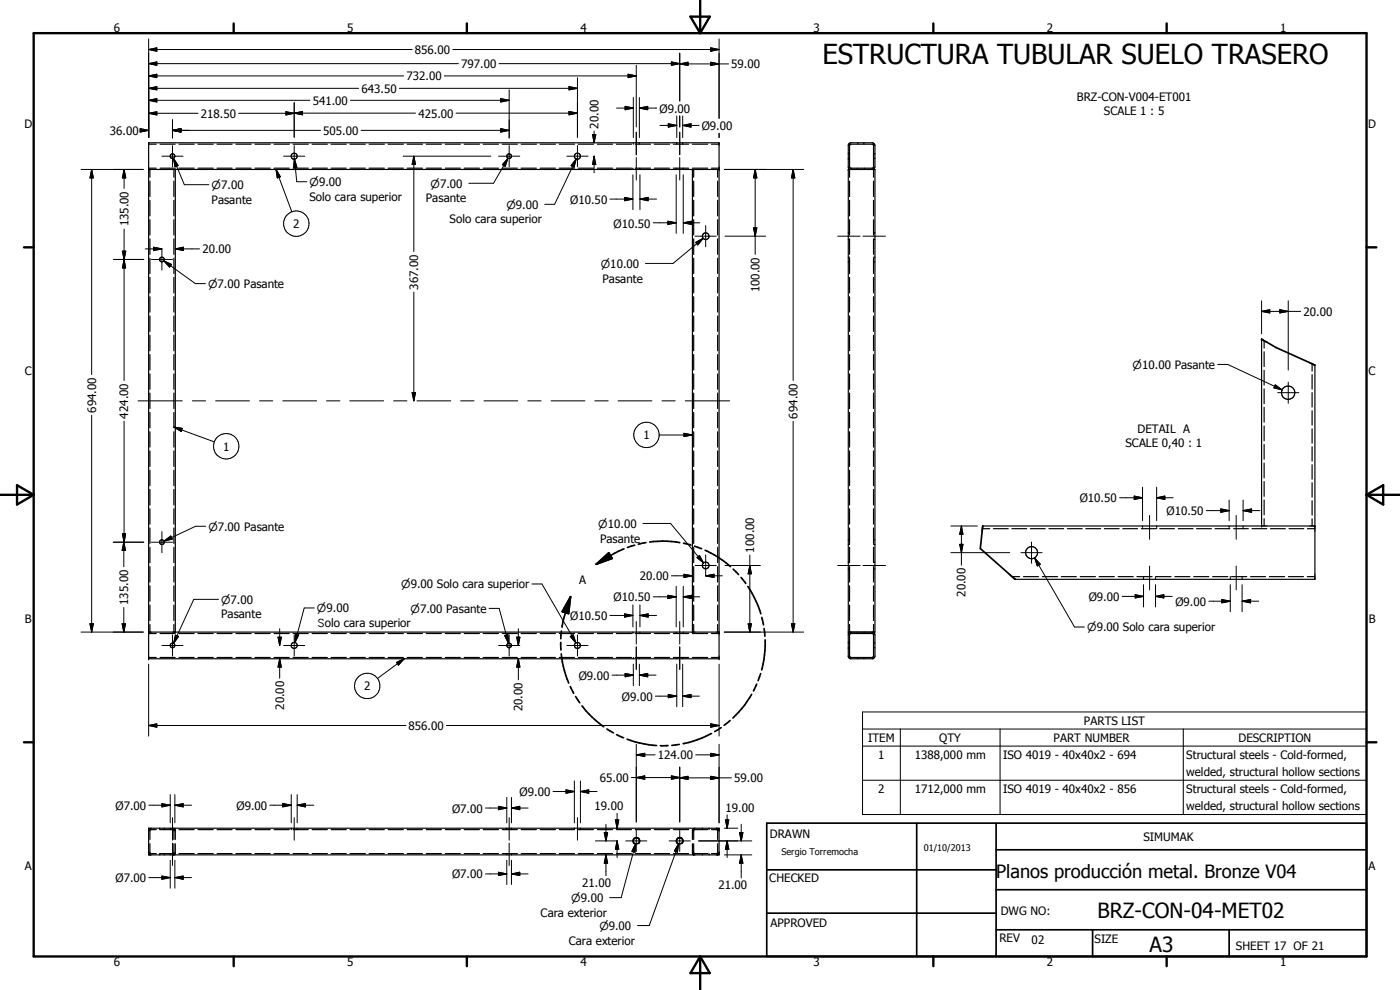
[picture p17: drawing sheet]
<svg xmlns="http://www.w3.org/2000/svg" width="420mm" height="297mm" viewBox="0 0 420 297" stroke-linecap="round" stroke-linejoin="round" font-family="sans-serif">
<defs><g id="words">
<text font-size="8.2" x="246.8" y="19.1">ESTRUCTURA TUBULAR SUELO TRASERO</text>
<g font-size="6.3">
<text x="329.4" y="275.4">BRZ-CON-04-MET02</text>
<text x="345" y="285.6">A3</text>
</g>
<text font-size="5.5" x="298.9" y="263.4">Planos producción metal. Bronze V04</text>
<g font-size="3.5">
<text x="34.2" y="9.6">6</text>
<text x="104.2" y="9.6">5</text>
<text x="174.2" y="9.6">4</text>
<text x="244.2" y="9.6">3</text>
<text x="314.2" y="9.6">2</text>
<text x="384.2" y="9.6">1</text>
<text x="124.5" y="16.2">856.00</text>
<text x="138.4" y="20.4">797.00</text>
<text x="219.4" y="20.4">59.00</text>
<text x="108.5" y="27.8">643.50</text>
<text x="122" y="24.1">732.00</text>
<text x="60.3" y="35.3">218.50</text>
<text x="93.8" y="31.4">541.00</text>
<text x="125.5" y="35.3">425.00</text>
<text x="197.9" y="33.8">Ø9.00</text>
<text x="323.2" y="30.4">BRZ-CON-V004-ET001</text>
<text x="331.3" y="34.6">SCALE 1 : 5</text>
<text x="7.3" y="38.4">D</text>
<text x="33" y="40.4">36.00</text>
<text x="97" y="40.4">505.00</text>
<text x="179.6" y="38.6" transform="rotate(-90 179.6 38.6)">20.00</text>
<text x="210.6" y="39">Ø9.00</text>
<text x="410.6" y="38.4">D</text>
<text x="63.5" y="61.2">Pasante</text>
<text x="92.9" y="60.3">Solo cara superior</text>
<text x="127.8" y="60.7">Pasante</text>
<text x="171.1" y="61.2">Ø10.50</text>
<text x="38.6" y="67.9" transform="rotate(-90 38.6 67.9)">135.00</text>
<text x="88" y="68.4">2</text>
<text x="134.9" y="67">Solo cara superior</text>
<text x="184.1" y="68.3">Ø10.50</text>
<text x="60.7" y="76">20.00</text>
<text x="125.5" y="86.9" transform="rotate(-90 125.5 86.9)">367.00</text>
<text x="180.8" y="84.8">Pasante</text>
<text x="227.9" y="87.8" transform="rotate(-90 227.9 87.8)">100.00</text>
<text x="391.1" y="94.7">20.00</text>
<text x="7.4" y="112.6">C</text>
<text x="410.7" y="112.6">C</text>
<text x="28.8" y="123.8" transform="rotate(-90 28.8 123.8)">694.00</text>
<text x="38.5" y="125.6" transform="rotate(-90 38.5 125.6)">424.00</text>
<text x="239.3" y="125.6" transform="rotate(-90 239.3 125.6)">694.00</text>
<text x="193.1" y="131.8">1</text>
<text x="341.4" y="130">DETAIL A</text>
<text x="67" y="135.2">1</text>
<text x="337.8" y="134.2">SCALE 0,40 : 1</text>
<text x="324" y="150.7">Ø10.50</text>
<text x="350.1" y="154.6">Ø10.50</text>
<text x="180.1" y="162.8">Pasante</text>
<text x="226.3" y="165.8" transform="rotate(-90 226.3 165.8)">100.00</text>
<text x="173.9" y="175.3">A</text>
<text x="192.1" y="174.1">20.00</text>
<text x="289.8" y="179.1" transform="rotate(-90 289.8 179.1)">20.00</text>
<text x="38.5" y="181.5" transform="rotate(-90 38.5 181.5)">135.00</text>
<text x="66.4" y="185.5">Pasante</text>
<text x="184.1" y="180.5">Ø10.50</text>
<text x="326.8" y="180.3">Ø9.00</text>
<text x="352.8" y="181.8">Ø9.00</text>
<text x="7.4" y="186.9">B</text>
<text x="171.1" y="186.1">Ø10.50</text>
<text x="410.8" y="186.9">B</text>
<text x="173.7" y="204">Ø9.00</text>
<text x="109.3" y="207.1">2</text>
<text x="85.2" y="213" transform="rotate(-90 85.2 213)">20.00</text>
<text x="156.8" y="213.4" transform="rotate(-90 156.8 213.4)">20.00</text>
<text x="186.6" y="210.2">Ø9.00</text>
<text x="122.6" y="218.9">856.00</text>
<text x="325.3" y="217.5">PARTS LIST</text>
<text x="197.4" y="227.8">124.00</text>
<text x="260.5" y="222.5">ITEM</text>
<text x="263.6" y="227.7">1</text>
<text x="274.5" y="227.7">1388,000 mm</text>
<text x="281.9" y="222.6">QTY</text>
<text x="301" y="227.7">ISO 4019 - 40x40x2 - 694</text>
<text x="316.2" y="222.5">PART NUMBER</text>
<text x="356" y="227.8">Structural steels - Cold-formed,</text>
<text x="371.7" y="222.6">DESCRIPTION</text>
<text x="356" y="232.9">welded, structural hollow sections</text>
<text x="155.9" y="238.9">Ø9.00</text>
<text x="180" y="234.6">65.00</text>
<text x="220.3" y="234.7">59.00</text>
<text x="263.6" y="238">2</text>
<text x="274.5" y="238">1712,000 mm</text>
<text x="301" y="238">ISO 4019 - 40x40x2 - 856</text>
<text x="356" y="238">Structural steels - Cold-formed,</text>
<text x="34.7" y="243">Ø7.00</text>
<text x="70.9" y="243">Ø9.00</text>
<text x="135.7" y="243.8">Ø7.00</text>
<text x="178.4" y="243.2">19.00</text>
<text x="217.8" y="243.6">19.00</text>
<text x="356" y="243.2">welded, structural hollow sections</text>
<text x="231" y="251.5">DRAWN</text>
<text x="343.1" y="252.3">SIMUMAK</text>
<text x="7.4" y="261.1">A</text>
<text x="135.7" y="263.6">Ø7.00</text>
<text x="410.7" y="261.1">A</text>
<text x="34.7" y="264.7">Ø7.00</text>
<text x="174.7" y="266.1">21.00</text>
<text x="215.6" y="266.8">21.00</text>
<text x="230.9" y="264.6">CHECKED</text>
<text x="162.3" y="275">Cara exterior</text>
<text x="300.3" y="274.5">DWG NO:</text>
<text x="231.3" y="278.3">APPROVED</text>
<text x="170.7" y="283.5">Cara exterior</text>
<text x="299.9" y="282.6">REV</text>
<text x="309.6" y="283.3">02</text>
<text x="328.5" y="283.1">SIZE</text>
<text x="370.9" y="285.1">SHEET 17 OF 21</text>
<text x="34.2" y="289.9">6</text>
<text x="104.2" y="289.9">5</text>
<text x="174.2" y="289.9">4</text>
<text x="244.2" y="289.9">3</text>
<text x="314.2" y="289.9">2</text>
<text x="384.2" y="289.9">1</text>
</g>
<g font-size="3.3">
<text x="63.5" y="56.7">n7.00</text>
<text x="92.9" y="55.8">n9.00</text>
<text x="129.2" y="56.3">n7.00</text>
<text x="152" y="62.6">n9.00</text>
<text x="180.3" y="80.3">n10.00</text>
<text x="62.5" y="86.4">n7.00 Pasante</text>
<text x="339.9" y="110.7">n10.00 Pasante</text>
<text x="62.6" y="159.2">n7.00 Pasante</text>
<text x="179.6" y="158.3">n10.00</text>
<text x="120.4" y="176.5">n9.00 Solo cara superior</text>
<text x="66.4" y="181.1">n7.00</text>
<text x="95.1" y="183.7">n9.00</text>
<text x="123.2" y="183.8">n7.00 Pasante</text>
<text x="95.1" y="188.1">Solo cara superior</text>
<text x="326.3" y="189.4">n9.00 Solo cara superior</text>
<text x="171.4" y="270.6">n9.00</text>
<text x="179.9" y="279">n9.00</text>
</g>
<g font-size="2.7">
<text x="234.5" y="256.6">Sergio Torremocha</text>
<text x="277.2" y="255.3">01/10/2013</text>
</g>
</g></defs>
<g fill="none" stroke="#000" stroke-width=".35">
<path d="M44.6 42.8h171.2v154.9h-171.2zM44.6 50.8h171.2M44.6 50.5h2.3M44.6 43.3h2.3M45 50.8v2.4M45 54.4v4.6M48 50.5h4.6M48 43.3h4.6M52.2 50.8v2.4M52.2 54.4v4.6M52.6 50.8v138.9M53.7 50.5h4.6"/>
<path d="M53.7 43.3h4.6M59.4 50.5h4.6M59.4 43.3h4.6M65.1 50.5h4.6M65.1 43.3h4.6M70.8 50.5h4.6M70.8 43.3h4.6M76.5 50.5h4.6M76.5 43.3h4.6M82.2 50.5h4.6M82.2 43.3h4.6M88 50.5h4.5"/>
<path d="M88 43.3h4.5M93.7 50.5h4.5M93.7 43.3h4.5M99.4 50.5h4.5M99.4 43.3h4.5M105.1 50.5h4.5M105.1 43.3h4.5M110.8 50.5h4.5M110.8 43.3h4.5M116.5 50.5h4.6M116.5 43.3h4.6M122.2 50.5h4.6"/>
<path d="M122.2 43.3h4.6M127.9 50.5h4.6M127.9 43.3h4.6M133.6 50.5h4.6M133.6 43.3h4.6M139.3 50.5h4.6M139.3 43.3h4.6M145 50.5h4.6M145 43.3h4.6M150.7 50.5h4.6M150.7 43.3h4.6M156.4 50.5h4.6"/>
<path d="M156.4 43.3h4.6M162.1 50.5h4.6M162.1 43.3h4.6M167.8 50.5h4.6M167.8 43.3h4.6M173.6 50.5h4.5M173.6 43.3h4.5M179.3 50.5h4.5M179.3 43.3h4.5M185 50.5h4.5M185 43.3h4.5M189.9 50.5v.1"/>
<path d="M189.9 50.7v.1M190.1 42.8v.2M190.1 43.1v.2M190.7 50.5h4.5M190.7 43.3h4.5M191.9 42.8v.2M191.9 43.1v.2M192.1 50.5v.1M192.1 50.7v.1M196.4 50.5h4.5M196.4 43.3h4.5M202.1 50.5h4.6"/>
<path d="M202.1 43.3h4.6M202.9 50.5v.1M202.9 50.7v.1M203.1 42.8v.2M203.1 43.1v.2M204.9 42.8v.2M204.9 43.1v.2M205.1 50.5v.1M205.1 50.7v.1M207.8 50.8v138.9M207.8 50.5h4.6M207.8 43.3h4.6"/>
<path d="M208.2 50.8v2.4M208.2 54.4v4.6M213.5 50.5h2.3M213.5 43.3h2.3M215.4 50.8v2.4M215.4 54.4v4.6M254.6 50.8h8v138.9h-8zM254.6 47.5h.1M254.6 47.8h.1M254.6 46h.1M254.6 46.1h.1M254.8 47.5h.2"/>
<path d="M254.8 47.8h.2M254.8 46h.2M254.8 46.1h.2M255 50.8v2.4M255 54.4v4.6M255 43.4l.4-.1h6.6v7.1h-6.9l-.1-.3zM255.2 50.8l-.6-.5v-6.8l.2-.4 .6-.3h6.4l.5 .3 .3 .6v6.4l-.6 .7M257.3 50.5v.1M257.3 50.7v.1M257.5 42.8v.2M257.5 43.1v.2M259.3 42.8v.2"/>
<path d="M259.3 43.1v.2M259.4 50.5v.1M259.4 50.7v.1M262.2 47.5h.1M262.2 50.8v2.4M262.2 54.4v4.6M262.2 46.1h.1M262.5 47.5h.1M262.5 46.1h.1M45 60.1v4.7M45 65.9v4.6M45 71.7v4.6"/>
<path d="M45 77.5v4.6M52.2 60.1v4.7M52.2 65.9v4.6M52.2 71.7v4.6M52.2 77.5v4.6M208.2 60.1v4.7M208.2 65.9v4.6M208.2 71.7v4.6M208.2 77.5v4.6M215.4 60.1v4.7M215.4 65.9v4.6M215.4 71.7v4.6"/>
<path d="M215.4 77.5v4.6M254.6 71.9h.1M254.6 78.6h.1M254.6 77.2h.1M254.6 69.8h.1M254.8 71.9h.2M254.8 78.6h.2M254.8 77.2h.2M254.8 69.8h.2M255 60.1v4.7M255 65.9v4.6M255 71.7v4.6"/>
<path d="M255 77.5v4.6M262.2 71.9h.1M262.2 78.6h.1M262.2 77.2h.1M262.2 60.1v4.7M262.2 65.9v4.6M262.2 71.7v4.6M262.2 77.5v4.6M262.2 69.8h.1M262.5 71.9h.1M262.5 78.6h.1M262.5 77.2h.1"/>
<path d="M262.5 69.8h.1M45 83.2v4.7M45 89v4.6M45 94.8v4.6M52.2 83.2v4.7M52.2 89v4.6M52.2 94.8v4.6M208.2 83.2v4.7M208.2 89v4.6M208.2 94.8v4.6M215.4 83.2v4.7M215.4 89v4.6"/>
<path d="M215.4 94.8v4.6M255 83.2v4.7M255 89v4.6M255 94.8v4.6M262.2 83.2v4.7M262.2 89v4.6M262.2 94.8v4.6M45 100.6v4.6M45 106.4v4.6M45 112.2v4.6M45 117.9v4.7M52.2 100.6v4.6"/>
<path d="M52.2 106.4v4.6M52.2 112.2v4.6M52.2 117.9v4.7M208.2 100.6v4.6M208.2 106.4v4.6M208.2 112.2v4.6M208.2 117.9v4.7M215.4 100.6v4.6M215.4 106.4v4.6M215.4 112.2v4.6M215.4 117.9v4.7M255 100.6v4.6"/>
<path d="M255 106.4v4.6M255 112.2v4.6M255 117.9v4.7M262.2 100.6v4.6M262.2 106.4v4.6M262.2 112.2v4.6M262.2 117.9v4.7M378.6 101.8v56M379.4 102.2v2.2M379.4 105.5v4.5M379.4 111.1v4.5M379.4 116.7v4.4"/>
<path d="M393.8 109.2v2.1M393.8 112.4v4.4M393.8 117.8v4.3M394.6 109.6v64.2h-89.9M45 123.7v4.7M45 129.5v4.7M45 135.3v4.7M52.2 123.7v4.7M52.2 129.5v4.7M52.2 135.3v4.7M208.2 123.7v4.7M208.2 129.5v4.7"/>
<path d="M208.2 135.3v4.7M215.4 123.7v4.7M215.4 129.5v4.7M215.4 135.3v4.7M255 123.7v4.7M255 129.5v4.7M255 135.3v4.7M262.2 123.7v4.7M262.2 129.5v4.7M262.2 135.3v4.7M379.4 122.2v4.5M379.4 127.8v4.4"/>
<path d="M379.4 133.3v4.5M379.4 138.9v4.5M393.8 123.2v4.4M393.8 128.7v4.3M393.8 134v4.3M393.8 139.4v4.4M45 141.1v4.6M45 146.9v4.6M45 152.7v4.6M45 158.4v4.7M52.2 141.1v4.6M52.2 146.9v4.6"/>
<path d="M52.2 152.7v4.6M52.2 158.4v4.7M208.2 141.1v4.6M208.2 146.9v4.6M208.2 152.7v4.6M208.2 158.4v4.7M215.4 141.1v4.6M215.4 146.9v4.6M215.4 152.7v4.6M215.4 158.4v4.7M255 141.1v4.6M255 146.9v4.6"/>
<path d="M255 152.7v4.6M255 158.4v4.7M262.2 141.1v4.6M262.2 146.9v4.6M262.2 152.7v4.6M262.2 158.4v4.7M294.8 158.6h2.2M294.9 157.8h99.7M298.1 158.6h4.5M303.7 158.6h4.4M309.2 158.6h4.5M314.8 158.6h4.4"/>
<path d="M320.3 158.6h4.5M325.9 158.6h4.4M331.4 158.6h4.5M337 158.6h4.4M342.5 158.6h4.4M342.9 157.8v.3M342.9 158.4v.2M347.1 157.8v.3M347.1 158.4v.2M348.1 158.6h4.4M353.6 158.6h4.4M359.1 158.6h4.4"/>
<path d="M364.6 158.6h4.5M368.9 157.8v.3M368.9 158.4v.2M370.2 158.6h4.4M373.1 157.8v.3M373.1 158.4v.2M375.7 158.6h4.5M379.4 144.5v4.4M379.4 150v4.5M379.4 155.6v2.2M381.3 158.6h4.4M386.8 158.6h4.5"/>
<path d="M392.4 158.6h2.2M393.8 144.8v4.4M393.8 150.2v4.4M393.8 155.7v2.1M45 164.2v4.6M45 170v4.6M45 175.8v4.6M52.2 164.2v4.6M52.2 170v4.6M52.2 175.8v4.6M208.2 164.2v4.6M208.2 170v4.6"/>
<path d="M208.2 175.8v4.6M215.4 164.2v4.6M215.4 170v4.6M215.4 175.8v4.6M254.6 168.7h.1M254.6 163.4h.1M254.6 162h.1M254.6 170.7h.1M254.8 168.7h.2M254.8 163.4h.2M254.8 162h.2M254.8 170.7h.2"/>
<path d="M255 164.2v4.6M255 170v4.6M255 175.8v4.6M262.2 168.7h.1M262.2 163.4h.1M262.2 162h.1M262.2 164.2v4.6M262.2 170v4.6M262.2 175.8v4.6M262.2 170.7h.1M262.5 168.7h.1M262.5 163.4h.1"/>
<path d="M262.5 162h.1M262.5 170.7h.1M303.7 173h2.3M307.2 173h4.5M312.8 173h4.6M318.5 173h4.5M324.2 173h4.5M329.8 173h4.6M335.6 173h4.5M341.2 173h4.6M343.2 173v.3M343.2 173.6v.2"/>
<path d="M346.8 173v.3M346.8 173.6v.2M346.9 173h4.5M352.6 173h4.5M358.3 173h4.5M363.9 173h4.6M369.2 173v.3M369.2 173.6v.2M369.6 173h4.6M372.8 173v.3M372.8 173.6v.2M375.3 173h4.5"/>
<path d="M380.9 173h4.6M386.7 173h4.5M392.3 173h2.3M44.6 189.7h171.2M44.6 190.1h2.3M44.6 197.3h2.3M45 181.6v4.6M45 187.4v2.3M48 190.1h4.6M48 197.3h4.6M52.2 181.6v4.6M52.2 187.4v2.3"/>
<path d="M53.7 190.1h4.6M53.7 197.3h4.6M59.4 190.1h4.6M59.4 197.3h4.6M65.1 190.1h4.6M65.1 197.3h4.6M70.8 190.1h4.6M70.8 197.3h4.6M76.5 190.1h4.6M76.5 197.3h4.6M82.2 190.1h4.6M82.2 197.3h4.6"/>
<path d="M88 190.1h4.5M88 197.3h4.5M93.7 190.1h4.5M93.7 197.3h4.5M99.4 190.1h4.5M99.4 197.3h4.5M105.1 190.1h4.5M105.1 197.3h4.5M110.8 190.1h4.5M110.8 197.3h4.5M116.5 190.1h4.6M116.5 197.3h4.6"/>
<path d="M122.2 190.1h4.6M122.2 197.3h4.6M127.9 190.1h4.6M127.9 197.3h4.6M133.6 190.1h4.6M133.6 197.3h4.6M139.3 190.1h4.6M139.3 197.3h4.6M145 190.1h4.6M145 197.3h4.6M150.7 190.1h4.6M150.7 197.3h4.6"/>
<path d="M156.4 190.1h4.6M156.4 197.3h4.6M162.1 190.1h4.6M162.1 197.3h4.6M167.8 190.1h4.6M167.8 197.3h4.6M173.6 190.1h4.5M173.6 197.3h4.5M179.3 190.1h4.5M179.3 197.3h4.5M185 190.1h4.5M185 197.3h4.5"/>
<path d="M189.9 189.7v.1M189.9 189.9v.2M190.1 197.3v.1M190.1 197.5v.2M190.7 190.1h4.5M190.7 197.3h4.5M191.9 197.3v.1M191.9 197.5v.2M192.1 189.7v.1M192.1 189.9v.2M196.4 190.1h4.5M196.4 197.3h4.5"/>
<path d="M202.1 190.1h4.6M202.1 197.3h4.6M202.9 189.7v.1M202.9 189.9v.2M203.1 197.3v.1M203.1 197.5v.2M204.9 197.3v.1M204.9 197.5v.2M205.1 189.7v.1M205.1 189.9v.2M207.8 190.1h4.6M207.8 197.3h4.6"/>
<path d="M208.2 181.6v4.6M208.2 187.4v2.3M213.5 190.1h2.3M213.5 197.3h2.3M215.4 181.6v4.6M215.4 187.4v2.3M254.6 194.4h.1M254.6 192.8h.1M254.6 194.6h.1M254.6 193h.1M254.8 194.4h.2M254.8 192.8h.2"/>
<path d="M254.8 194.6h.2M254.8 193h.2M255 181.6v4.6M255 187.4v2.3M255 190.2l.3-.1 6.7 .1v7h-6.9l-.1-.4zM255.4 189.7l-.8 .5v6.9l.6 .6h6.8l.5-.4 .1-6.8-.3-.6-.5-.2M257.3 189.7v.1M257.3 189.9v.2M257.5 197.3v.1M257.5 197.5v.2M259.3 197.3v.1M259.3 197.5v.2"/>
<path d="M259.4 189.7v.1M259.4 189.9v.2M262.2 194.4h.1M262.2 181.6v4.6M262.2 187.4v2.3M262.2 193h.1M262.5 194.4h.1M262.5 193h.1M44.6 248.5h171.2v8h-171.2zM44.6 248.9h2.3M44.6 255.9l.1 .2M44.6 256.1h2.3"/>
<path d="M44.7 248.9l-.1 .2M45 253.2v2.7M45 256.4l.4 .1M45 249.1v2.8M45.2 256l.2 .1M45.2 248.9v.1M45.4 248.5l-.4 .1M47.9 248.5v.2M47.9 248.8v.1M47.9 256.1v.1M47.9 256.4v.1M48 248.9h4.6"/>
<path d="M48 256.1h4.6M49.3 248.5v.2M49.3 248.8v.1M49.3 256.1v.1M49.3 256.4v.1M51.1 248.5v.2M51.1 248.8v.1M51.1 256.1v.1M51.1 256.4v.1M51.8 248.5l.4 .1M51.9 248.9l.1 .1M52 256l-.2 .1"/>
<path d="M52.1 249.1l.1 2.8M52.2 253.2l-.1 2.7M52.2 256.4l-.4 .1M52.5 248.5v.2M52.5 248.8l.1 3.1M52.5 256.4v.1M52.6 253.2l-.1 3M53.7 248.9h4.6M53.7 256.1h4.6M59.4 248.9h4.6M59.4 256.1h4.6M65.1 248.9h4.6"/>
<path d="M65.1 256.1h4.6M70.8 248.9h4.6M70.8 256.1h4.6M76.5 248.9h4.6M76.5 256.1h4.6M82.2 248.9h4.6M82.2 256.1h4.6M87.4 248.5v.2M87.4 248.8v.1M88 248.9h4.5M88 256.1h4.5M89.2 248.5v.2"/>
<path d="M89.2 248.8v.1M93.7 248.9h4.5M93.7 256.1h4.5M99.4 248.9h4.5M99.4 256.1h4.5M105.1 248.9h4.5M105.1 256.1h4.5M110.8 248.9h4.5M110.8 256.1h4.5M116.5 248.9h4.6M116.5 256.1h4.6M122.2 248.9h4.6"/>
<path d="M122.2 256.1h4.6M127.9 248.9h4.6M127.9 256.1h4.6M133.6 248.9h4.6M133.6 256.1h4.6M139.3 248.9h4.6M139.3 256.1h4.6M145 248.9h4.6M145 256.1h4.6M150.7 248.9h4.6M150.7 256.1h4.6M152.1 248.5v.2"/>
<path d="M152.1 248.8v.1M152.1 256.1v.1M152.1 256.4v.1M153.5 248.5v.2M153.5 248.8v.1M153.5 256.1v.1M153.5 256.4v.1M156.4 248.9h4.6M156.4 256.1h4.6M162.1 248.9h4.6M162.1 256.1h4.6M167.8 248.9h4.6"/>
<path d="M167.8 256.1h4.6M172.4 248.5v.2M172.4 248.8v.1M173.6 248.9h4.5M173.6 256.1h4.5M174.2 248.5v.2M174.2 248.8v.1M179.3 248.9h4.5M179.3 256.1h4.5M185 248.9h4.5M185 256.1h4.5M190.4 253.2a1.04 1.04 0 0 1-.2-1.6 1.04 1.04 0 0 1 1.6 0 1.04 1.04 0 0 1-.2 1.6"/>
<path d="M190.7 248.9h4.5M190.7 256.1h4.5M196.4 248.9h4.5M196.4 256.1h4.5M202.1 248.9h4.6M202.1 256.1h4.6M203.4 253.2a1.05 1.05 0 0 1-.2-1.6 1.05 1.05 0 0 1 1.6 0 1.05 1.05 0 0 1-.2 1.6M207.8 253.2l.1 2.9M207.8 248.9h4.6M207.8 256.1h4.6M207.9 248.9l-.1 3M208.2 253.2v2.7"/>
<path d="M208.2 256.4l.4 .1M208.2 249.1v2.8M208.4 256l.2 .1M208.5 248.9l-.1 .1M208.6 248.5l-.4 .1M210.8 248.5v.2M210.8 248.8v.1M210.8 256.1v.1M210.8 256.4v.1M212.8 248.5v.2M212.8 248.8v.1M212.8 256.1v.1"/>
<path d="M212.8 256.4v.1M213.5 248.9h2.3M213.5 256.1h2.3M215 248.5l.4 .1M215.1 248.9l.1 .1M215.2 256l-.2 .1M215.3 249.1l.1 2.8M215.4 253.2l-.1 2.7M215.4 256.4l-.4 .1M215.7 248.9l.1 .4M215.8 255.7l-.1 .4"/>
<circle cx="51.8" cy="46.9" r=".7"/>
<circle cx="88.3" cy="46.9" r=".91"/>
<circle cx="152.8" cy="46.9" r=".7"/>
<circle cx="173.3" cy="46.9" r=".91"/>
<circle cx="48.6" cy="77.9" r=".72"/>
<circle cx="211.8" cy="70.9" r="1.01"/>
<circle cx="386.6" cy="117.8" r="2"/>
<circle cx="48.6" cy="162.7" r=".7"/>
<circle cx="211.8" cy="169.7" r="1"/>
<circle cx="309.6" cy="165.8" r="1.8"/>
<circle cx="51.8" cy="193.7" r=".7"/>
<circle cx="88.3" cy="193.6" r=".89"/>
<circle cx="152.8" cy="193.7" r=".69"/>
<circle cx="173.3" cy="193.7" r=".9"/>
<circle cx="191" cy="252.3" r=".9"/>
<circle cx="204" cy="252.3" r=".91"/>
</g>
<g fill="#000">
<circle cx="44.6" cy="50.8" r=".18"/>
<circle cx="207.8" cy="50.8" r=".18"/>
<circle cx="215.8" cy="50.8" r=".18"/>
<circle cx="254.6" cy="50.8" r=".18"/>
<circle cx="378.6" cy="101.8" r=".25"/>
<circle cx="378.6" cy="157.8" r=".18"/>
<circle cx="44.6" cy="197.7" r=".18"/>
<circle cx="44.6" cy="189.7" r=".18"/>
<circle cx="207.8" cy="189.7" r=".18"/>
<circle cx="215.8" cy="197.7" r=".18"/>
<circle cx="254.6" cy="189.7" r=".18"/>
<circle cx="44.7" cy="256.1" r=".18"/>
<circle cx="44.7" cy="248.9" r=".18"/>
<circle cx="45" cy="248.6" r=".18"/>
<circle cx="45" cy="256.4" r=".18"/>
<circle cx="52.2" cy="256.4" r=".18"/>
<circle cx="52.2" cy="248.6" r=".18"/>
<circle cx="52.5" cy="256.1" r=".18"/>
<circle cx="52.5" cy="248.9" r=".18"/>
<circle cx="207.9" cy="256.1" r=".18"/>
<circle cx="207.9" cy="248.9" r=".18"/>
<circle cx="208.2" cy="248.6" r=".18"/>
<circle cx="208.2" cy="256.4" r=".18"/>
<circle cx="215.4" cy="256.4" r=".18"/>
<circle cx="215.4" cy="248.6" r=".18"/>
<circle cx="215.7" cy="256.1" r=".18"/>
<circle cx="215.7" cy="248.9" r=".18"/>
</g>
<g fill="none" stroke="#000" stroke-width=".51">
<path d="M378.6 101.8l4.3 2.5 11.7 5.3M294.9 157.8l-.7 6.8 10.5 9.2M171.2 179l-.6 5.1-1.9-.6zM171.2 179l-1.9 6.1-.6 3.1M178.9 169.3l3.8-3.4 1 1.7zM187.3 164.7l-2.9 1.3-5.5 3.3M190.5 163.6l-2.2 .7M193.8 162.8l-2.2 .5M195 162.6l3.8-.3 5.2 .5M205.1 163l2.2 .5M208.4 163.9l2.2 .7M211.6 165.1a30.3 30.3 0 0 1 7.6 4.9"/>
<path d="M220 170.8l1.6 1.6M222.4 173.3l1.4 1.7M224.4 176l2.6 4.6 1.3 3.5M168.3 192.7v2.3M168.4 196.2l.7 3.8 1.6 4.9M168.5 189.4l-.2 2.2M228.6 185.3l.5 2.2M229.3 188.6l.3 2.3M229.6 192l-.2 4.5-.8 4.5M171.1 206l1.1 2M172.8 209l1.2 1.9M174.7 211.8a31.2 31.2 0 0 0 6.5 6.3"/>
<path d="M182.1 218.7l2 1.2M216.4 218.3l-1.9 1.2M219.1 216.2l-1.8 1.4M225.6 208.3l-2.1 3.3-3.5 3.8M227.1 205.3l-1 2M228.3 202.1l-.8 2.1M185.1 220.4l2 1M188.2 221.8l3.7 1.1 5.2 .8M200.5 223.7h-2.3M203.9 223.4l-2.3 .2M213.5 220.1a32.6 32.6 0 0 1-8.5 3M230.1 247h180v40h-180z"/>
<path d="M275.1 247v40M298.9 255h111.2M298.9 247v40M230.1 274h68.8M230.1 261h68.8M298.9 279h111.2M298.9 267h111.2M327.9 279v8M368.9 279v8"/>
</g>
<g fill="none" stroke="#000" stroke-width=".71">
<path d="M10.1 9.9h400v277.1h-400zM70.1 7v2.9M140.1 7v2.9M207.2 5h5.8l-2.9 4.9zM210.1 0v9.9M280.1 7v2.9M350.1 7v2.9M7.2 74.2h2.9M410.1 74.2h3M.1 148.5h10M5.1 145.6l5 2.9-5 2.9zM410.1 148.5h10"/>
<path d="M410.1 148.5l5-2.9v5.8zM7.2 222.7h2.9M410.1 222.7h3M70.1 287v2.9M140.1 287v2.9M210.1 287v10M210.1 287l2.9 5h-5.8zM280.1 287v2.9M350.1 287v2.9"/>
</g>
<g fill="none" stroke="#000" stroke-width=".3">
<path d="M44.6 14.9l2.5-.5v1zM44.6 19.1l2.5-.5v1zM44.6 14.9h79.1M44.6 11.7v29.6M44.6 19.1h93M135.9 14.9h79.9M149.8 19.1h54.2M191 19.6v18.5M201.5 18.6l2.5 .5-2.5 .5zM204 19.2l2.5-.5v.9zM204 15.9v14.4M204 19.2h14.6"/>
<path d="M213.3 14.4l2.5 .5-2.5 .5zM213.3 18.7l2.5 .5-2.5 .4zM215.8 11.7v23.8M42.1 38.6l2.5 .5-2.5 .5zM42.1 39.1h2.5M44.6 34l2.5-.5v1zM44.6 30.1l2.5-.5v1zM44.6 26.5l2.5-.5v1zM44.6 22.8l2.5-.5v1zM44.6 34h14.8M44.6 30.1h48.4M44.6 26.5h63"/>
<path d="M44.6 22.8h76.5M51.8 39.1l2.5-.5v1zM51.8 35.9v5.5M51.8 39.1h44.4M85.8 33.5l2.5 .5-2.5 .5zM88.3 34l2.5-.6v1.1zM88.3 30.8v10.4M105.2 30.1h47.6M108.4 39.1h44.4M119.8 26.5h53.5M124.7 34h-53.1M133.3 22.8h57.7"/>
<path d="M136.9 34h36.4M150.3 29.6l2.5 .5-2.5 .5zM150.3 38.6l2.5 .5-2.5 .5zM152.8 26.9v14.5M170.8 26l2.5 .5-2.5 .5zM170.8 33.4l2.5 .6-2.5 .5zM173.3 23.3v17.9M178.3 39.3v3.5M185.1 32.4h5M187.6 31.9l2.5 .5-2.5 .5zM188.5 22.3l2.5 .5-2.5 .5zM190.1 29.3v12"/>
<path d="M191 39.7v6.7M191.9 32.4l2.5-.5v1zM191.9 29.3v12M191.9 32.4h5.2M198.1 37.6h5M200.6 37.1l2.5 .5-2.5 .5zM203.1 34.8v6.5M204 34.8v3.3M204 39.7v6.7M204.9 37.6l2.5-.5v1zM204.9 34.8v6.5M204.9 37.6h4.9"/>
<path d="M24.3 50.8h18.7M27.5 50.8l.5 2.6h-1zM27.5 50.8v61.6M37.2 50.8l.5 2.6h-1zM37.2 50.8v5.7M48.6 46.9h6.3M51.8 43.7v6.3M52.1 47.5l1.4 2.2-1 .3zM52.1 47.5l3.2 7.9h7.4M82.8 50.8l1.3 2.2-.9 .4zM82.8 50.8l4.8 12.7M85.1 46.9h6.4"/>
<path d="M88.3 43.7v6.3M88.4 47.8l.7 2.4-1 .1zM88.4 47.8l.7 6.7h3M121 46.9h26.3M124.2 46.9l.5 2.5h-1zM124.2 46.9v28.6M149.6 46.9h6.4M152.4 47.5l-.8 2.4-.8-.5zM152.4 47.5l-4.3 7.5h-7.4M152.8 43.7v6.3M170.1 46.9h6.4M172.9 47.7l-.6 2.5-.9-.5z"/>
<path d="M172.9 47.7l-6.5 13.6h-2.9M173.3 43.7v6.3M177.8 40.4h1l-.5 2.4zM178.3 46.9l.5 2.5h-1zM178.3 46.9v5M183 59.7h6.9M187.4 59.2l2.5 .5-2.5 .5zM189.9 52.5v10.4M191 47.3v6.7M192.1 59.7l2.4-.5v1zM192.1 52.5v10.4M192.1 59.7h5"/>
<path d="M202.9 52.5v17.5M204 47.3v6.7M205.1 52.5v17.5M215.8 40v1.3M217.4 50.8h23.8M226.6 50.8l.5 2.6h-1zM226.6 50.8v25.5M238 50.8l.5 2.6h-1zM238 50.8v63.4M34.1 77.9h9M36.7 75.4h1l-.5 2.5zM37.2 77.9l.5 2.5h-1z"/>
<path d="M37.2 68.7v45.5M43.6 74.7h5M45.4 77.9h6.4M46.1 74.2l2.5 .5-2.5 .5zM48.6 74.7v6.3M49.2 78.3l2.3 1-.6 .8zM49.2 78.3l9.4 6.8h3M52.6 74.7l2.5-.5v1zM52.6 74.7h7.3M196 66.8h6.9M200.4 66.4l2.5 .4-2.5 .6zM205.1 66.8l2.4-.4v1z"/>
<path d="M205.1 66.8h4.9M208.6 70.9h6.4M208.8 72.7l2.2-1.2-1.6 2zM211 71.5l-9 7.5h-8.3M211.8 67.7v6.3M217.6 70.9h12.2M226.1 68.4h1l-.5 2.5zM251.4 70.9h6.7M259 70.9h6.8M124.2 87.7v32.6M378.6 93.4l2.5-.5v1zM378.6 93.4h11.7"/>
<path d="M378.6 90.3v9.9M384.1 92.9l2.5 .5-2.5 .5zM386.6 90.3v20.7M123.7 117.8h1l-.5 2.5zM365.5 109.3h3l16.3 7.7M382.7 115.5l2.1 1.5-2.5-.6zM383.4 117.8h6.4M386.6 114.6v6.4M27.5 124.6v65.1M37.2 126.4v36.3M41.4 120.3h13.3M52.2 128.1l2.5 .4-.3 1z"/>
<path d="M52.2 128.1l12.1 4.5M57.7 120.3h4M64.7 120.3h10.2M77.9 120.3h4M84.9 120.3h10.1M98 120.3h4M105 120.3h10.1M118.1 120.3h4M125.1 120.3h10.2M138.2 120.3h4.1M145.2 120.3h10.2M158.4 120.3h4"/>
<path d="M165.4 120.3h10.1M178.5 120.3h4M185.5 120.3h10.2M197.8 130.5h10M198.7 120.3h3.9M205.3 130l2.5 .5-2.5 .5zM205.6 120.3h13.4M238 126.4v63.3M48.6 159.5v6.4M61.7 157.9h-3l-9.5 4.4M192.9 157.1h8.3l9.9 11.8M285.4 157.8h7.9"/>
<path d="M288.5 157.8l.5 2.5h-1zM288.5 157.8v11.8M336 149.4h6.9M340.4 148.8l2.5 .6-2.5 .5zM342.9 146.2v10M345 154.6v7.2M347.1 149.4l2.5-.6v1.1zM347.1 149.4h5M347.1 146.2v10M362 153.2h6.9M366.4 152.7l2.5 .5-2.5 .5zM368.9 150v6.2"/>
<path d="M371 154.6v7.2M373.1 153.2l2.5-.5v1zM373.1 153.2h5M373.1 150v6.2M34 162.7h9.1M36.7 160.1h1l-.5 2.6zM37.2 162.7l.5 2.4h-1.1zM37.2 162.7v7.4M45.4 162.7h6.4M49.2 162.3l2.1-1.5 .4 1zM65.6 179.8h-7.4l-6.1 13.2M159.6 175.2h3l10.2 17.7"/>
<path d="M196 179.1h6.9M200.4 178.6l2.5 .5-2.5 .5zM201.5 172.8h6.3M202.9 175.9v12.2M205.1 179.1l2.4-.5v1zM205.1 179.1h4.9M205.1 175.9v12.2M205.3 172.3l2.5 .5-2.5 .5zM208.6 169.7h6.4M209.2 167.3l.7-.6 1.2 2.2zM211.8 172.8l2.5-.5v1zM211.8 166.5v6.3"/>
<path d="M211.8 172.8h5M217.6 169.7h10.6M225 169.7l.5 2.5h-1zM225 166.5v23.2M251.4 169.7h6.7M259 169.7h6.8M285.4 165.8h17.6M288 163.3h1l-.5 2.5zM306.4 165.8h6.3M309.6 162.6v6.4M310.5 167.4l1.7 1.9-.9 .5zM310.5 167.4l12 20.7h2.9"/>
<path d="M336.8 178.9h6.4M340.7 178.4l2.5 .5-2.5 .5zM343.2 175.4v6.7M345 169.8v7.2M346.8 178.9l2.5-.5v1zM346.8 178.9h5M346.8 175.4v6.7M366.7 179.9l2.5 .5-2.5 .5zM369.2 175.4v8.2M371 169.8v7.2M372.8 175.4v8.2M24.3 189.7h18.7"/>
<path d="M27 187.2h1l-.5 2.5zM36.6 187.2h1.1l-.5 2.5zM37.2 182.2v7.5M44.6 199.3v21.6M48.6 193.7h6.3M51.8 190.5v6.3M52.7 190.5l.9 .5-1.5 2zM83.4 191.2h1l-.5 2.5zM83.9 197.7l.5 2.5h-1zM83.9 188.6v5.1M83.9 197.7v5.8M85.1 193.7h6.4"/>
<path d="M88.3 190.5v6.3M88.7 190.2l1 .3-1.2 2.3zM94.3 182.4h-3l-2.8 10.4M119 198.8l2.3-1.1-1.7 1.9zM121.3 197.7l-8 5.9M146.8 182.5h3l2.8 10.5M149.6 193.7h6.4M151.5 190.7l.9-.3 .2 2.6zM152.8 190.5v6.3M155.1 191.2h.9l-.4 2.5zM155.6 197.7l.4 2.5h-.9zM155.6 188.6v5.1"/>
<path d="M155.6 197.7v6.3M170.1 193.7h6.4M171.1 191l.9-.5 .8 2.4zM173.3 190.5v6.3M183 184.7h6.9M187.4 184.2l2.5 .5-2.5 .5zM189.9 181.5v6.6M190.1 199.3v6.4M191 186.5v6.8M191 194.1v6.7M191.9 199.3v6.4M192.1 184.7l2.4-.5v1z"/>
<path d="M192.1 184.7h5M192.1 181.5v6.6M203.1 199.3v12.7M204 186.5v6.8M204 194.1v6.7M204.9 199.3v12.7M215.8 199.3v21.6M217.4 189.7h23.8M224.5 187.2h1l-.5 2.5zM237.5 187.2h1l-.5 2.5zM362.8 180.4h6.4M372.8 180.4l2.5-.5v1z"/>
<path d="M372.8 180.4h5M44.6 217.7l2.5-.5v1zM44.6 217.7h77.2M134 217.7h81.8M183.7 202.6h6.4M187.6 202.1l2.5 .5-2.5 .5zM191.9 202.6l2.5-.5v1zM191.9 202.6h5M196.7 208.9h6.4M200.6 208.4l2.5 .5-2.5 .4zM204.9 208.9l2.5-.5v.9zM204.9 208.9h5"/>
<path d="M213.3 217.2l2.5 .5-2.5 .5zM258.9 213.6h151.2v30.8h-151.2zM258.9 218.7h151.2M270.2 218.7v25.7M300.1 218.7v25.7M355.1 218.7v25.7M51.1 238.4v8.5M52.5 238.4v8.5M87.4 238.4v8.5M89.2 238.4v8.5M152.1 239.3v7.6M153.5 239.3v7.6"/>
<path d="M166 237.5h6.4M169.9 237l2.5 .5-2.5 .5zM172.4 234.3v12.6M174.2 237.5l2.5-.5v1zM174.2 237.5h5M174.2 234.3v12.6M189.5 233.3h14.5M191 226.5l2.5-.5v1zM191 233.3l2.5-.5v1zM191 223.3v23.3M191 226.5h5.6M201.5 232.8l2.5 .5-2.5 .5z"/>
<path d="M204 233.4l2.5-.5v1zM204 230.1v16.5M204 233.4h15.5M208.8 226.5h7M213.3 232.9l2.5 .5-2.5 .5zM213.3 226l2.5 .5-2.5 .5zM215.8 223.3v23.6M258.9 223.9h151.2M258.9 234.1h151.2M44.7 241.6h6.4M48.6 241.1l2.5 .5-2.5 .5zM51.1 258.1v8.4"/>
<path d="M51.8 245.3v6.8M51.8 252.9v6.8M52.5 241.6l2.5-.5v1zM52.5 241.6h5M52.5 258.1v8.4M81 241.6h6.4M84.9 241.1l2.5 .5-2.5 .5zM88.3 245.3v6.8M89.2 241.6l2.5-.5v1zM89.2 241.6h5M145.7 242.4h6.4M149.6 241.9l2.5 .5-2.5 .6z"/>
<path d="M152.1 258.1v7.3M152.8 245.3v6.8M152.8 252.9v6.8M153.5 242.4l2.5-.5v1.1zM153.5 242.4h5M153.5 258.1v7.3M173.3 245.3v6.8M178.7 252.3h6.6M181.3 249.8h1.1l-.5 2.5zM181.9 256.5l.5 2.5h-1.1zM181.9 247.3v5M181.9 256.5v6.3"/>
<path d="M184.7 246h1l-.5 2.5zM185.2 252.3l.5 2.5h-1zM185.2 244v4.5M185.2 252.3v5M187.8 252.3h6.3M190.7 253.2l-.1 2.5-1-.3zM190.7 253.2l-4.3 16.1h-3.4M191 249.1v6.4M200.8 252.3h6.4M203.7 253.2l-.4 2.5-.9-.4zM203.7 253.2l-8.9 24.5h-3.5M204 249.1v6.4"/>
<path d="M209.7 252.3h15.9M217.4 256.5h8.2M217.4 248.5h4M217.7 246h1l-.5 2.5zM218.2 252.3l.5 2.5h-1zM218.2 244.5v4M218.2 252.3v5M221.9 249.8h1.1l-.5 2.5zM222.5 256.5l.5 2.5h-1.1zM222.5 247.3v5M222.5 256.5v6.9M44.7 263.3h6.4"/>
<path d="M48.6 262.8l2.5 .5-2.5 .5zM52.5 263.3l2.5-.5v1zM52.5 263.3h5M145.7 262.2h6.4M149.6 261.7l2.5 .5-2.5 .5zM153.5 262.2l2.5-.5v1zM153.5 262.2h5"/>
<circle cx="88.9" cy="67.1" r="3.8"/>
<circle cx="67.9" cy="133.9" r="3.8"/>
<circle cx="194" cy="130.5" r="3.8"/>
<circle cx="110.2" cy="205.8" r="3.8"/>
</g>
<g fill="#000">
<path d="M44.6 14.9l2.5-.5v1zM44.6 19.1l2.5-.5v1zM201.5 18.6l2.5 .5-2.5 .5zM204 19.2l2.5-.5v.9zM213.3 14.4l2.5 .5-2.5 .5zM213.3 18.7l2.5 .5-2.5 .4zM42.1 38.6l2.5 .5-2.5 .5zM44.6 34l2.5-.5v1zM44.6 30.1l2.5-.5v1zM44.6 26.5l2.5-.5v1zM44.6 22.8l2.5-.5v1zM51.8 39.1l2.5-.5v1z"/>
<path d="M85.8 33.5l2.5 .5-2.5 .5zM88.3 34l2.5-.6v1.1zM150.3 29.6l2.5 .5-2.5 .5zM150.3 38.6l2.5 .5-2.5 .5zM170.8 26l2.5 .5-2.5 .5zM170.8 33.4l2.5 .6-2.5 .5zM187.6 31.9l2.5 .5-2.5 .5zM188.5 22.3l2.5 .5-2.5 .5zM191.9 32.4l2.5-.5v1zM200.6 37.1l2.5 .5-2.5 .5zM204.9 37.6l2.5-.5v1zM27.5 50.8l.5 2.6h-1z"/>
<path d="M37.2 50.8l.5 2.6h-1zM52.1 47.5l1.4 2.2-1 .3zM82.8 50.8l1.3 2.2-.9 .4zM88.4 47.8l.7 2.4-1 .1zM124.2 46.9l.5 2.5h-1zM152.4 47.5l-.8 2.4-.8-.5zM172.9 47.7l-.6 2.5-.9-.5zM177.8 40.4h1l-.5 2.4zM178.3 46.9l.5 2.5h-1zM192.1 59.7l2.4-.5v1zM226.6 50.8l.5 2.6h-1zM238 50.8l.5 2.6h-1z"/>
<path d="M36.7 75.4h1l-.5 2.5zM46.1 74.2l2.5 .5-2.5 .5zM49.2 78.3l2.3 1-.6 .8zM52.6 74.7l2.5-.5v1zM187.4 59.2l2.5 .5-2.5 .5zM200.4 66.4l2.5 .4-2.5 .6zM205.1 66.8l2.4-.4v1zM208.8 72.7l2.2-1.2-1.6 2zM226.1 68.4h1l-.5 2.5zM37.2 77.9l.5 2.5h-1zM378.6 93.4l2.5-.5v1zM384.1 92.9l2.5 .5-2.5 .5z"/>
<path d="M123.7 117.8h1l-.5 2.5zM382.7 115.5l2.1 1.5-2.5-.6zM52.2 128.1l2.5 .4-.3 1zM205.3 130l2.5 .5-2.5 .5zM340.4 148.8l2.5 .6-2.5 .5zM347.1 149.4l2.5-.6v1.1zM366.4 152.7l2.5 .5-2.5 .5zM373.1 153.2l2.5-.5v1zM36.7 160.1h1l-.5 2.6zM37.2 162.7l.5 2.4h-1.1zM49.2 162.3l2.1-1.5 .4 1zM178.9 169.3l3.8-3.4 1 1.7z"/>
<path d="M200.4 178.6l2.5 .5-2.5 .5zM205.3 172.3l2.5 .5-2.5 .5zM205.1 179.1l2.4-.5v1zM209.2 167.3l.7-.6 1.2 2.2zM211.8 172.8l2.5-.5v1zM225 169.7l.5 2.5h-1zM288 163.3h1l-.5 2.5zM288.5 157.8l.5 2.5h-1zM310.5 167.4l1.7 1.9-.9 .5zM340.7 178.4l2.5 .5-2.5 .5zM346.8 178.9l2.5-.5v1zM372.8 180.4l2.5-.5v1z"/>
<path d="M27 187.2h1l-.5 2.5zM36.6 187.2h1.1l-.5 2.5zM52.7 190.5l.9 .5-1.5 2zM83.4 191.2h1l-.5 2.5zM88.7 190.2l1 .3-1.2 2.3zM119 198.8l2.3-1.1-1.7 1.9zM151.5 190.7l.9-.3 .2 2.6zM155.1 191.2h.9l-.4 2.5zM171.2 179l-.6 5.1-1.9-.6zM171.1 191l.9-.5 .8 2.4zM187.4 184.2l2.5 .5-2.5 .5zM192.1 184.7l2.4-.5v1z"/>
<path d="M224.5 187.2h1l-.5 2.5zM237.5 187.2h1l-.5 2.5zM366.7 179.9l2.5 .5-2.5 .5zM44.6 217.7l2.5-.5v1zM83.9 197.7l.5 2.5h-1zM155.6 197.7l.4 2.5h-.9zM187.6 202.1l2.5 .5-2.5 .5zM191.9 202.6l2.5-.5v1zM200.6 208.4l2.5 .5-2.5 .4zM204.9 208.9l2.5-.5v.9zM213.3 217.2l2.5 .5-2.5 .5zM169.9 237l2.5 .5-2.5 .5z"/>
<path d="M174.2 237.5l2.5-.5v1zM191 226.5l2.5-.5v1zM191 233.3l2.5-.5v1zM201.5 232.8l2.5 .5-2.5 .5zM204 233.4l2.5-.5v1zM213.3 232.9l2.5 .5-2.5 .5zM213.3 226l2.5 .5-2.5 .5zM48.6 241.1l2.5 .5-2.5 .5zM52.5 241.6l2.5-.5v1zM84.9 241.1l2.5 .5-2.5 .5zM89.2 241.6l2.5-.5v1zM149.6 241.9l2.5 .5-2.5 .6z"/>
<path d="M153.5 242.4l2.5-.5v1.1zM181.3 249.8h1.1l-.5 2.5zM181.9 256.5l.5 2.5h-1.1zM184.7 246h1l-.5 2.5zM185.2 252.3l.5 2.5h-1zM190.7 253.2l-.1 2.5-1-.3zM203.7 253.2l-.4 2.5-.9-.4zM217.7 246h1l-.5 2.5zM218.2 252.3l.5 2.5h-1zM221.9 249.8h1.1l-.5 2.5zM222.5 256.5l.5 2.5h-1.1zM48.6 262.8l2.5 .5-2.5 .5z"/>
<path d="M52.5 263.3l2.5-.5v1zM149.6 261.7l2.5 .5-2.5 .5zM153.5 262.2l2.5-.5v1z"/>
</g>
<use href="#words"/>
</svg>
